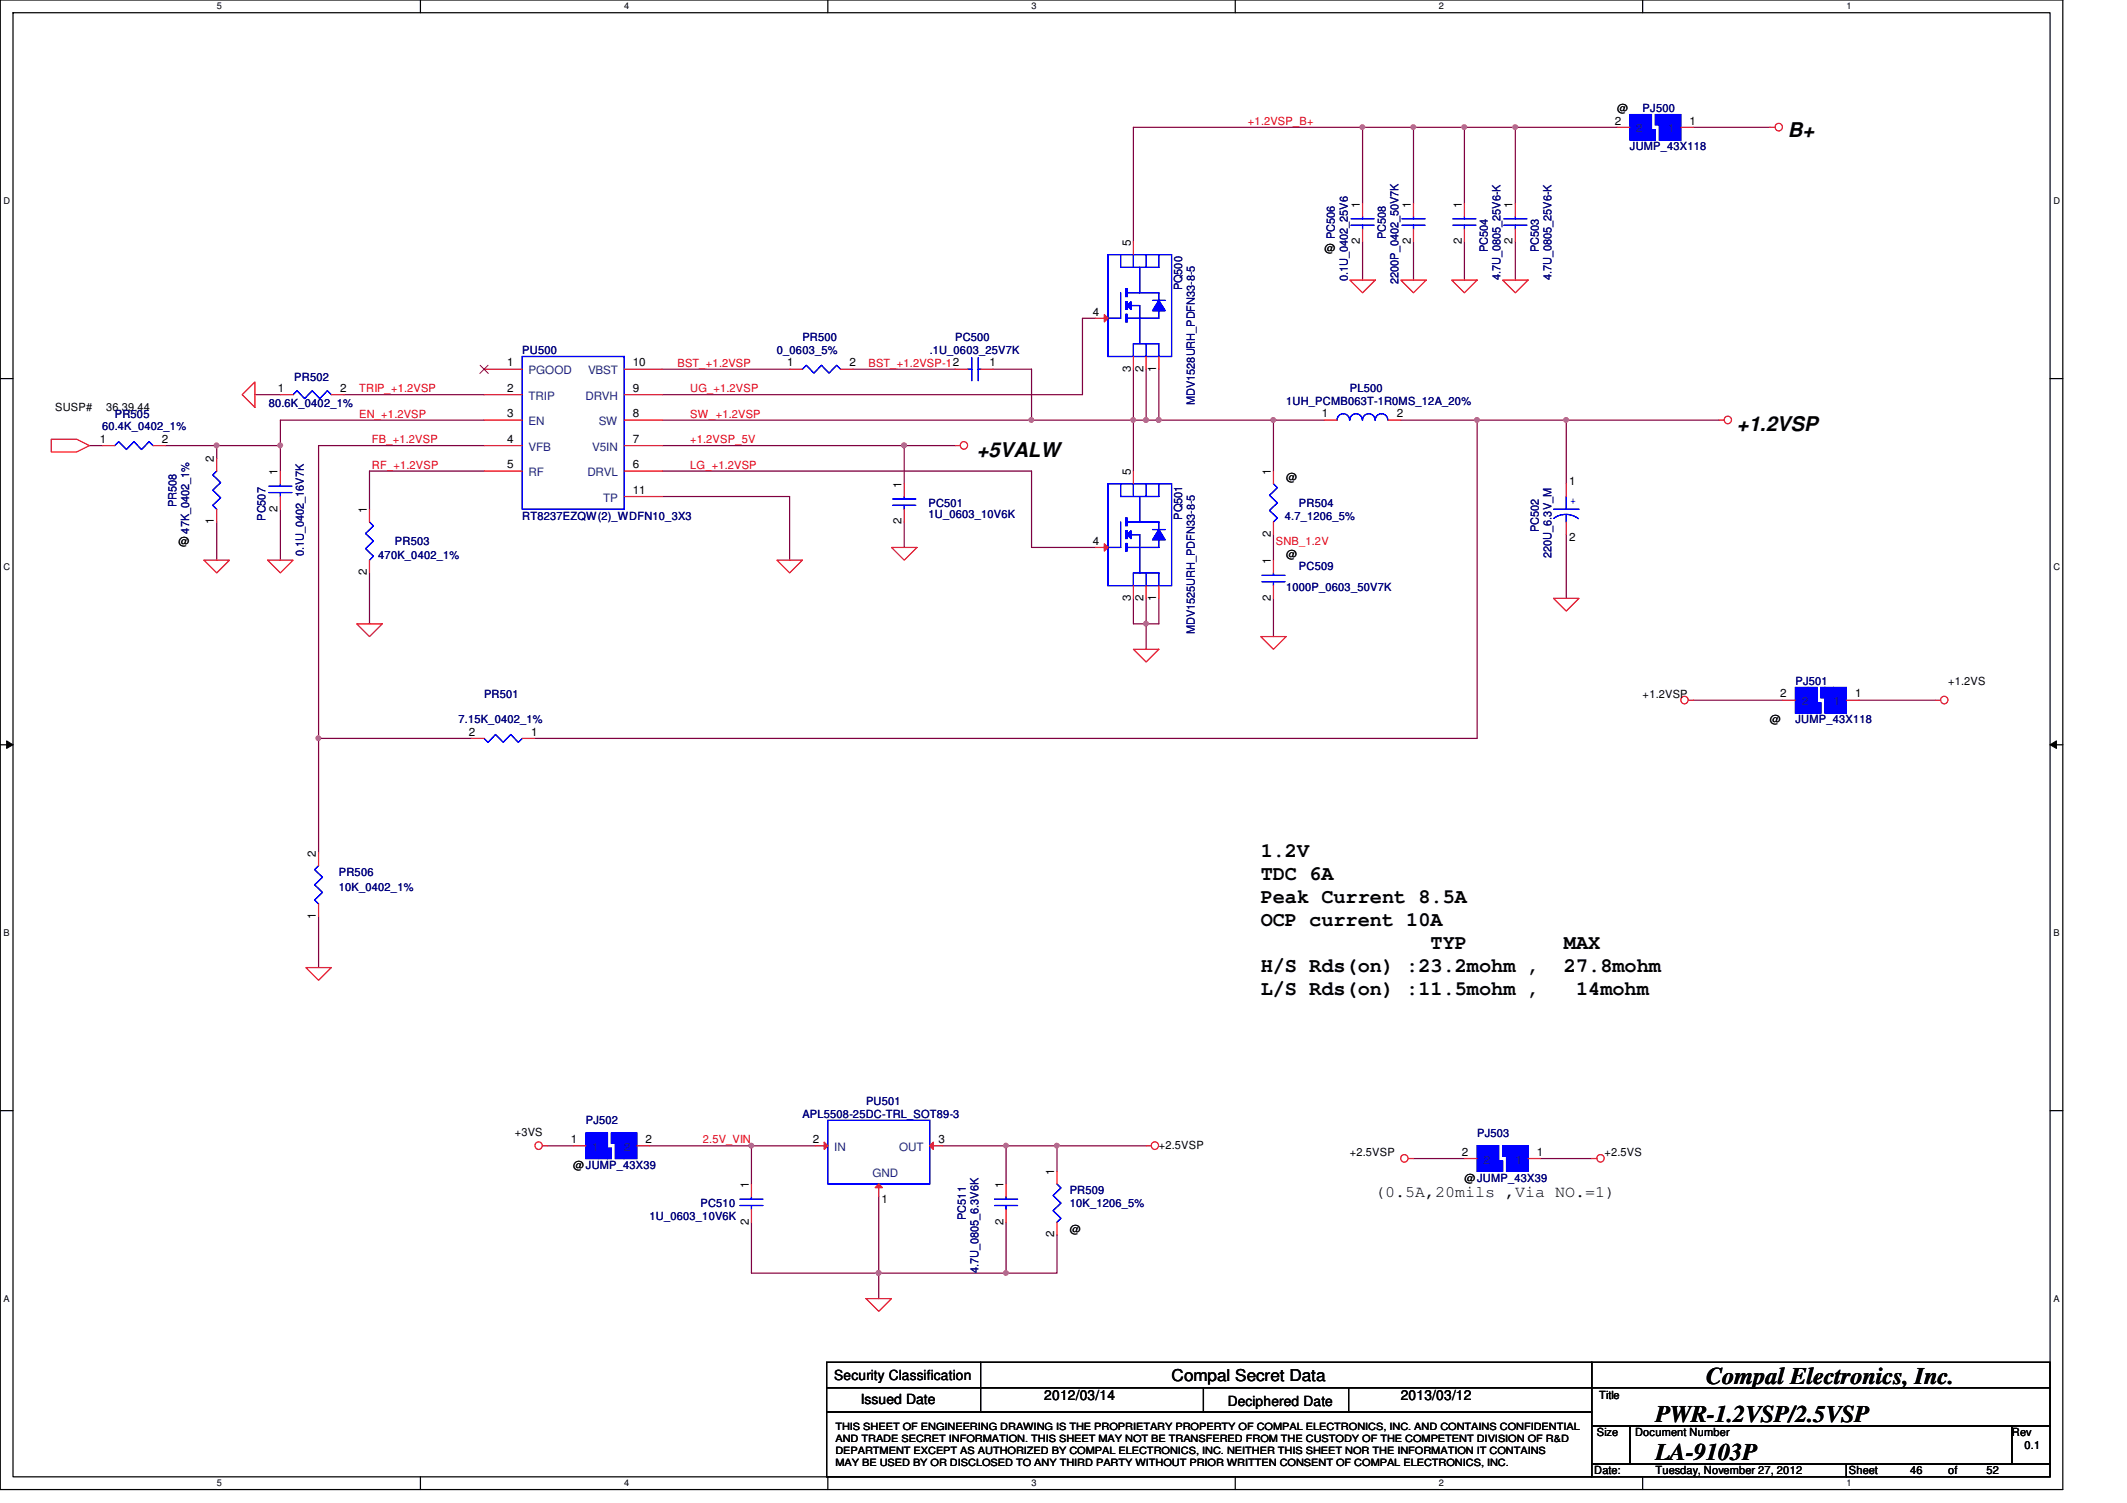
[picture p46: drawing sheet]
<svg xmlns="http://www.w3.org/2000/svg" width="297mm" height="210mm" viewBox="0 0 297 210" stroke-linecap="round" stroke-linejoin="round" font-family="sans-serif">
<defs><g id="words">
<g font-size="3.3">
<text x="238.3" y="193.3">Compal Electronics, Inc.</text>
<text x="231.2" y="198.6">PWR-1.2VSP/2.5VSP</text>
<text x="231.2" y="204">LA-9103P</text>
</g>
<g font-size="2.8">
<text x="249.7" y="19.1">B+</text>
<text x="136.4" y="63.8">+5VALW</text>
<text x="242.6" y="60.2">+1.2VSP</text>
<text x="176.1" y="119.7">1.2V</text>
<text x="176.1" y="122.9">TDC 6A</text>
<text x="176.1" y="126.2">Peak Current 8.5A</text>
<text x="176.1" y="129.4">OCP current 10A</text>
<text x="176.1" y="135.8">H/S Rds(on) :23.2mohm ,</text>
<text x="199.8" y="132.6">TYP</text>
<text x="218.4" y="132.6">MAX</text>
<text x="218.4" y="135.8">27.8mohm</text>
<text x="176.1" y="139">L/S Rds(on) :11.5mohm ,</text>
<text x="220.1" y="139">14mohm</text>
</g>
<g font-size="2.3">
<text x="192.1" y="167.2">(0.5A,20mils ,Via NO.=1)</text>
<text x="163.6" y="192.9">Compal Secret Data</text>
</g>
<g font-size="1.9">
<text x="116.5" y="192.7">Security Classification</text>
<text x="120.2" y="196.1">Issued Date</text>
<text x="145.8" y="195.6">2012/03/14</text>
<text x="171.4" y="196.3">Deciphered Date</text>
<text x="195.6" y="195.6">2013/03/12</text>
</g>
<g font-size="1.6" fill="#f00">
<text x="174.3" y="17.4">+1.2VSP_B+</text>
<text x="94.6" y="51.2">BST_+1.2VSP</text>
<text x="121.3" y="51.2">BST_+1.2VSP-12</text>
<text x="50.2" y="54.8">TRIP_+1.2VSP</text>
<text x="50.2" y="58.3">EN_+1.2VSP</text>
<text x="96.4" y="58.3">SW_+1.2VSP</text>
<text x="96.4" y="54.8">UG_+1.2VSP</text>
<text x="51.9" y="61.9">FB_+1.2VSP</text>
<text x="51.9" y="65.4">RF_+1.2VSP</text>
<text x="96.4" y="65.4">LG_+1.2VSP</text>
<text x="96.4" y="61.9">+1.2VSP_5V</text>
<text x="178.2" y="76.1">SNB_1.2V</text>
<text x="98.2" y="159.7">2.5V_VIN</text>
</g>
<g font-size="1.6">
<text x="225.5" y="17.4">2</text>
<text x="225.8" y="15.7">@</text>
<text x="236" y="17.4">1</text>
<text x="189.9" y="29" transform="rotate(-90 189.9 29)">1</text>
<text x="197" y="29" transform="rotate(-90 197 29)">1</text>
<text x="204.1" y="29" transform="rotate(-90 204.1 29)">1</text>
<text x="211.2" y="29" transform="rotate(-90 211.2 29)">1</text>
<text x="157.9" y="34.3" transform="rotate(-90 157.9 34.3)">5</text>
<text x="185" y="35.2">@</text>
<text x="189.9" y="34.1" transform="rotate(-90 189.9 34.1)">2</text>
<text x="197" y="34.1" transform="rotate(-90 197 34.1)">2</text>
<text x="204.1" y="34.1" transform="rotate(-90 204.1 34.1)">2</text>
<text x="211.2" y="34.1" transform="rotate(-90 211.2 34.1)">2</text>
<text x="152.6" y="44.1">4</text>
<text x="70.8" y="51.2">1</text>
<text x="88.4" y="51.2">10</text>
<text x="109.9" y="51.2">1</text>
<text x="118.6" y="51.2">2</text>
<text x="138.2" y="51.2">1</text>
<text x="157.9" y="51.9" transform="rotate(-90 157.9 51.9)">3</text>
<text x="159.7" y="51.9" transform="rotate(-90 159.7 51.9)">2</text>
<text x="161.5" y="51.9" transform="rotate(-90 161.5 51.9)">1</text>
<text x="7.7" y="57.4">SUSP#</text>
<text x="14.8" y="57.4">36,39,44</text>
<text x="38.8" y="54.7">1</text>
<text x="47.5" y="54.7">2</text>
<text x="70.8" y="58.3">3</text>
<text x="70.8" y="54.7">2</text>
<text x="88.4" y="54.7">9</text>
<text x="88.4" y="58.3">8</text>
<text x="184.6" y="58.3">1</text>
<text x="195.1" y="58.3">2</text>
<text x="13.9" y="61.8">1</text>
<text x="22.6" y="61.8">2</text>
<text x="29.9" y="64.6" transform="rotate(-90 29.9 64.6)">2</text>
<text x="70.8" y="65.4">5</text>
<text x="70.8" y="61.8">4</text>
<text x="88.4" y="61.8">7</text>
<text x="88.4" y="65.4">6</text>
<text x="38.8" y="71.5" transform="rotate(-90 38.8 71.5)">2</text>
<text x="38.8" y="66.3" transform="rotate(-90 38.8 66.3)">1</text>
<text x="51.2" y="71.7" transform="rotate(-90 51.2 71.7)">1</text>
<text x="88.4" y="69">11</text>
<text x="125.9" y="68.1" transform="rotate(-90 125.9 68.1)">1</text>
<text x="157.9" y="66.3" transform="rotate(-90 157.9 66.3)">5</text>
<text x="177.5" y="66.3" transform="rotate(-90 177.5 66.3)">1</text>
<text x="179.6" y="67.2">@</text>
<text x="219.1" y="67.7">1</text>
<text x="24.9" y="76.1">@</text>
<text x="29.9" y="73.2" transform="rotate(-90 29.9 73.2)">1</text>
<text x="125.9" y="73.2" transform="rotate(-90 125.9 73.2)">2</text>
<text x="152.6" y="76.1">4</text>
<text x="177.5" y="75" transform="rotate(-90 177.5 75)">2</text>
<text x="179.6" y="77.9">@</text>
<text x="219.1" y="75.6">2</text>
<text x="51.2" y="80.3" transform="rotate(-90 51.2 80.3)">2</text>
<text x="157.9" y="83.9" transform="rotate(-90 157.9 83.9)">3</text>
<text x="159.7" y="83.9" transform="rotate(-90 159.7 83.9)">2</text>
<text x="161.5" y="83.9" transform="rotate(-90 161.5 83.9)">1</text>
<text x="177.5" y="83.9" transform="rotate(-90 177.5 83.9)">2</text>
<text x="177.5" y="78.8" transform="rotate(-90 177.5 78.8)">1</text>
<text x="272.1" y="95.7">+1.2VS</text>
<text x="229.4" y="97.5">+1.2VSP</text>
<text x="247.2" y="101">@</text>
<text x="248.6" y="97.4">2</text>
<text x="259.1" y="97.4">1</text>
<text x="65.5" y="102.7">2</text>
<text x="74.2" y="102.7">1</text>
<text x="44.1" y="119.7" transform="rotate(-90 44.1 119.7)">2</text>
<text x="44.1" y="128.4" transform="rotate(-90 44.1 128.4)">1</text>
<text x="71.9" y="158.6">+3VS</text>
<text x="79.7" y="159.6">1</text>
<text x="90.2" y="159.6">2</text>
<text x="113.5" y="159.6">2</text>
<text x="131.1" y="159.6">3</text>
<text x="161.8" y="160.4">+2.5VSP</text>
<text x="188.5" y="161.5">+2.5VSP</text>
<text x="204.2" y="161.4">2</text>
<text x="214.6" y="161.4">1</text>
<text x="224.1" y="161.5">+2.5VS</text>
<text x="80" y="163.2">@JUMP_43X39</text>
<text x="104.6" y="165.9" transform="rotate(-90 104.6 165.9)">1</text>
<text x="140.1" y="165.9" transform="rotate(-90 140.1 165.9)">1</text>
<text x="147.2" y="164.1" transform="rotate(-90 147.2 164.1)">1</text>
<text x="204.5" y="165">@JUMP_43X39</text>
<text x="104.6" y="171" transform="rotate(-90 104.6 171)">2</text>
<text x="123.1" y="168">1</text>
<text x="140.1" y="171" transform="rotate(-90 140.1 171)">2</text>
<text x="147.2" y="172.8" transform="rotate(-90 147.2 172.8)">2</text>
<text x="149.4" y="172.1">@</text>
<text x="223.3" y="195.4">Title</text>
<text x="223" y="200.6">Size</text>
<text x="228.3" y="200.6">Document Number</text>
<text x="281" y="200.6">Rev</text>
<text x="282.7" y="202.4">0.1</text>
<text x="222.6" y="205.9">Date:</text>
<text x="231.2" y="205.9">Tuesday, November 27, 2012</text>
<text x="258.2" y="205.9">Sheet</text>
<text x="266.7" y="205.9">46</text>
<text x="272.1" y="205.9">of</text>
<text x="277.4" y="205.9">52</text>
</g>
<g font-size="1.6" fill="#000080">
<text x="229.4" y="15.7">PJ500</text>
<text x="227.6" y="21">JUMP_43X118</text>
<text x="186.4" y="33.4" transform="rotate(-90 186.4 33.4)">PC506</text>
<text x="193.5" y="33.4" transform="rotate(-90 193.5 33.4)">PC508</text>
<text x="207.8" y="35.2" transform="rotate(-90 207.8 35.2)">PC504</text>
<text x="214.9" y="35.2" transform="rotate(-90 214.9 35.2)">PC503</text>
<text x="165.1" y="40.6" transform="rotate(-90 165.1 40.6)">PQ500</text>
<text x="188.2" y="39.3" transform="rotate(-90 188.2 39.3)">0.1U_0402_25V6</text>
<text x="195.3" y="39.7" transform="rotate(-90 195.3 39.7)">2200P_0402_50V7K</text>
<text x="209.5" y="39.1" transform="rotate(-90 209.5 39.1)">4.7U_0805_25V6-K</text>
<text x="216.7" y="39.1" transform="rotate(-90 216.7 39.1)">4.7U_0805_25V6-K</text>
<text x="112.1" y="47.7">PR500</text>
<text x="133.4" y="47.7">PC500</text>
<text x="41.1" y="53.2">PR502</text>
<text x="72.9" y="49.4">PU500</text>
<text x="108.5" y="49.4">0_0603_5%</text>
<text x="129.8" y="49.4">.1U_0603_25V7K</text>
<text x="16" y="58.3">PR505</text>
<text x="37.5" y="56.9">80.6K_0402_1%</text>
<text x="166.9" y="56.6" transform="rotate(-90 166.9 56.6)">MDV1528URH_PDFN33-8-5</text>
<text x="179.6" y="56.6">1UH_PCMB063T-1R0MS_12A_20%</text>
<text x="188.5" y="54.8">PL500</text>
<text x="14.3" y="60.1">60.4K_0402_1%</text>
<text x="24.6" y="70.8" transform="rotate(-90 24.6 70.8)">PR508</text>
<text x="129.7" y="70.8">PC501</text>
<text x="181.4" y="70.8">PR504</text>
<text x="26.4" y="74.5" transform="rotate(-90 26.4 74.5)">47K_0402_1%</text>
<text x="37.1" y="72.7" transform="rotate(-90 37.1 72.7)">PC507</text>
<text x="42.4" y="77.7" transform="rotate(-90 42.4 77.7)">0.1U_0402_16V7K</text>
<text x="55.2" y="76.1">PR503</text>
<text x="72.9" y="72.6">RT8237EZQW(2)_WDFN10_3X3</text>
<text x="129.7" y="72.4">1U_0603_10V6K</text>
<text x="165.1" y="72.6" transform="rotate(-90 165.1 72.6)">PQ501</text>
<text x="179.4" y="72.6">4.7_1206_5%</text>
<text x="214.9" y="74.3" transform="rotate(-90 214.9 74.3)">PC502</text>
<text x="216.7" y="77.9" transform="rotate(-90 216.7 77.9)">220U_6.3V_M</text>
<text x="52.8" y="78.1">470K_0402_1%</text>
<text x="179.6" y="82.5">1000P_0603_50V7K</text>
<text x="181.4" y="79.7">PC509</text>
<text x="166.9" y="88.6" transform="rotate(-90 166.9 88.6)">MDV1525URH_PDFN33-8-5</text>
<text x="250.7" y="95.7">PJ501</text>
<text x="64" y="101">7.15K_0402_1%</text>
<text x="67.6" y="97.5">PR501</text>
<text x="250.7" y="101">JUMP_43X118</text>
<text x="47.3" y="122.3">PR506</text>
<text x="47.3" y="124.5">10K_0402_1%</text>
<text x="120.9" y="154.3">PU501</text>
<text x="81.8" y="157">PJ502</text>
<text x="112.1" y="156.1">APL5508-25DC-TRL_SOT89-3</text>
<text x="206.3" y="158.8">PJ503</text>
<text x="149.4" y="166.8">PR509</text>
<text x="90.7" y="170.3">1U_0603_10V6K</text>
<text x="97.8" y="168.6">PC510</text>
<text x="134.9" y="170.3" transform="rotate(-90 134.9 170.3)">PC511</text>
<text x="149.4" y="168.6">10K_1206_5%</text>
<text x="136.6" y="177.8" transform="rotate(-90 136.6 177.8)">4.7U_0805_6.3V6K</text>
</g>
<g font-size="1.6" fill="#004080">
<text x="228.5" y="18.5">2</text>
<text x="233" y="18.5">1</text>
<text x="73.8" y="52.3">PGOOD</text>
<text x="82.1" y="52.3">VBST</text>
<text x="73.8" y="59.4">EN</text>
<text x="73.8" y="55.8">TRIP</text>
<text x="81.8" y="55.8">DRVH</text>
<text x="83.6" y="59.4">SW</text>
<text x="73.8" y="62.9">VFB</text>
<text x="82.7" y="62.9">V5IN</text>
<text x="73.8" y="66.5">RF</text>
<text x="82" y="66.5">DRVL</text>
<text x="84.2" y="70.1">TP</text>
<text x="251.6" y="98.5">2</text>
<text x="256.1" y="98.5">1</text>
<text x="82.7" y="160.7">1</text>
<text x="87.2" y="160.7">2</text>
<text x="116.5" y="160.7">IN</text>
<text x="125.6" y="160.7">OUT</text>
<text x="121.8" y="164.4">GND</text>
<text x="207.2" y="162.5">2</text>
<text x="211.6" y="162.5">1</text>
</g>
<text font-size="1.6" fill="#00f" x="219.3" y="70.4">+</text>
<g font-size="1.4">
<text x="116.7" y="199.7">THIS SHEET OF ENGINEERING DRAWING IS THE PROPRIETARY PROPERTY OF COMPAL ELECTRONICS, INC. AND CONTAINS CONFIDENTIAL</text>
<text x="116.7" y="201.4">AND TRADE SECRET INFORMATION. THIS SHEET MAY NOT BE TRANSFERED FROM THE CUSTODY OF THE COMPETENT DIVISION OF R&amp;D</text>
<text x="116.7" y="203">DEPARTMENT EXCEPT AS AUTHORIZED BY COMPAL ELECTRONICS, INC. NEITHER THIS SHEET NOR THE INFORMATION IT CONTAINS</text>
<text x="116.7" y="204.7">MAY BE USED BY OR DISCLOSED TO ANY THIRD PARTY WITHOUT PRIOR WRITTEN CONSENT OF COMPAL ELECTRONICS, INC.</text>
</g>
<g font-size="1.3">
<text x="30.3" y="1.3">5</text>
<text x="87.2" y="1.3">4</text>
<text x="144.1" y="1.3">3</text>
<text x="201" y="1.3">2</text>
<text x="257.8" y="1.3">1</text>
<text x=".5" y="28.4">D</text>
<text x="286.8" y="28.4">D</text>
<text x=".5" y="79.5">C</text>
<text x="286.8" y="79.5">C</text>
<text x=".5" y="130.7">B</text>
<text x="286.8" y="130.7">B</text>
<text x=".5" y="181.8">A</text>
<text x="286.8" y="181.8">A</text>
<text x="30.3" y="207.6">5</text>
<text x="87.2" y="207.6">4</text>
<text x="144.1" y="207.6">3</text>
<text x="201" y="207.6">2</text>
<text x="257.8" y="207.6">1</text>
</g>
</g></defs>
<path d="M0 0h288.1v208h-288.1zM1.8 1.8h284.5v204.4h-284.5z" fill="none" stroke="#000" stroke-width=".17"/>
<g fill="#fff">
<path d="M30.3 .2h.6v1.4h-.6z"/>
<path d="M30.3 206.4h.6v1.4h-.6z"/>
</g>
<path d="M58.7 0v1.8M58.7 206.2v1.8" fill="none" stroke="#000" stroke-width=".17"/>
<g fill="#fff">
<path d="M87.2 .2h.6v1.4h-.6z"/>
<path d="M87.2 206.4h.6v1.4h-.6z"/>
</g>
<path d="M115.6 0v1.8M115.6 206.2v1.8" fill="none" stroke="#000" stroke-width=".17"/>
<g fill="#fff">
<path d="M144.1 .2h.6v1.4h-.6z"/>
<path d="M144.1 206.4h.6v1.4h-.6z"/>
</g>
<path d="M172.5 0v1.8M172.5 206.2v1.8" fill="none" stroke="#000" stroke-width=".17"/>
<g fill="#fff">
<path d="M201 .2h.6v1.4h-.6z"/>
<path d="M201 206.4h.6v1.4h-.6z"/>
</g>
<path d="M229.4 0v1.8M229.4 206.2v1.8" fill="none" stroke="#000" stroke-width=".17"/>
<g fill="#fff">
<path d="M257.8 .2h.7v1.4h-.7z"/>
<path d="M257.8 206.4h.7v1.4h-.7z"/>
<path d="M.5 27.3h.9v1.4h-.9z"/>
<path d="M286.8 27.3h.9v1.4h-.9z"/>
<path d="M.5 78.4h.9v1.4h-.9z"/>
<path d="M286.8 78.4h.9v1.4h-.9z"/>
</g>
<path d="M0 52.9h1.8M286.3 52.9h1.8" fill="none" stroke="#000" stroke-width=".17"/>
<g fill="#fff">
<path d="M.5 129.5h.8v1.4h-.8z"/>
<path d="M286.8 129.5h.8v1.4h-.8z"/>
</g>
<path d="M0 104h1.8M286.3 104h1.8" fill="none" stroke="#000" stroke-width=".17"/>
<path d="M.9 103.5l.9 .5-.9 .5zM286.3 104l.9-.5v1z" fill="#000"/>
<path d="M.9 103.5l.9 .5-.9 .5zM286.3 104l.9-.5v1z" fill="none" stroke="#000" stroke-width=".14"/>
<g fill="#fff">
<path d="M.5 180.6h.8v1.4h-.8z"/>
<path d="M286.8 180.6h.8v1.4h-.8z"/>
</g>
<path d="M0 155.1h1.8M286.3 155.1h1.8" fill="none" stroke="#000" stroke-width=".17"/>
<path d="M211.6 17.8h14.2M236.5 17.8h10.7M39.2 58.7v3.5h-8.9M144.1 58.7h14.2M44.5 62.2v56.9M218.7 74.7v8.9M236.5 97.8h12.5M259.6 97.8h10.7M74.7 103.1h131.6" fill="none" stroke="#800040" stroke-width=".17"/>
<circle cx="44.5" cy="103.1" r=".32" fill="#f0f"/>
<circle cx="44.5" cy="103.1" r=".32" fill="none" stroke="#f0f" stroke-width=".17"/>
<path d="M158.3 17.8v16M144.1 51.6v7.1M160.1 58.7h-1.8v7.1" fill="none" stroke="#800040" stroke-width=".17"/>
<circle cx="158.3" cy="58.6" r=".32" fill="#f0f"/>
<circle cx="158.3" cy="58.6" r=".32" fill="none" stroke="#f0f" stroke-width=".17"/>
<circle cx="160" cy="58.6" r=".32" fill="#f0f"/>
<circle cx="160" cy="58.6" r=".32" fill="none" stroke="#f0f" stroke-width=".17"/>
<path d="M92.5 51.6h17.8M177.8 58.7v7.1" fill="none" stroke="#800040" stroke-width=".17"/>
<circle cx="177.8" cy="58.6" r=".32" fill="#f0f"/>
<circle cx="177.8" cy="58.6" r=".32" fill="none" stroke="#f0f" stroke-width=".17"/>
<path d="M92.5 58.7h51.6" fill="none" stroke="#800040" stroke-width=".17"/>
<circle cx="144" cy="58.6" r=".32" fill="#f0f"/>
<circle cx="144" cy="58.6" r=".32" fill="none" stroke="#f0f" stroke-width=".17"/>
<path d="M119.2 51.6h14.2M152.9 44.4h-1.7v10.7h-58.7M92.5 65.8h51.6M110.3 69.3v8.9M126.3 62.2h7.1M44.5 103.1h21.3" fill="none" stroke="#800040" stroke-width=".17"/>
<circle cx="126.3" cy="62.2" r=".32" fill="#f0f"/>
<circle cx="126.3" cy="62.2" r=".32" fill="none" stroke="#f0f" stroke-width=".17"/>
<path d="M92.5 62.2h33.8v5.4" fill="none" stroke="#800040" stroke-width=".17"/>
<circle cx="126.3" cy="62.2" r=".32" fill="#f0f"/>
<circle cx="126.3" cy="62.2" r=".32" fill="none" stroke="#f0f" stroke-width=".17"/>
<path d="M35.6 55.1h3.6M39.2 58.7h28.4M48 55.1h19.6M138.7 51.6h5.4M177.8 58.7h7.2M12.5 62.2h1.8M39.2 62.2v3.6M44.5 62.2h23.1M51.6 65.8h16M126.3 72.9v3.6M144.1 76.5h8.8M51.6 80v7.1" fill="none" stroke="#800040" stroke-width=".17"/>
<circle cx="39.1" cy="62.2" r=".32" fill="#f0f"/>
<circle cx="39.1" cy="62.2" r=".32" fill="none" stroke="#f0f" stroke-width=".17"/>
<path d="M197.4 28.4v-10.6h7.1v10.6M158.3 51.6v7.1M160.1 51.6v7.1M39.2 71.1v7.1M51.6 65.8v5.3M92.5 69.3h17.8M177.8 74.7v3.5M177.8 83.6v5.3" fill="none" stroke="#800040" stroke-width=".17"/>
<circle cx="197.4" cy="17.8" r=".32" fill="#f0f"/>
<circle cx="197.4" cy="17.8" r=".32" fill="none" stroke="#f0f" stroke-width=".17"/>
<path d="M197.4 33.8v5.3M204.5 33.8v5.3M158.3 83.6v3.5M161.8 83.6v3.5h-1.7" fill="none" stroke="#800040" stroke-width=".17"/>
<circle cx="160" cy="87.1" r=".32" fill="#f0f"/>
<circle cx="160" cy="87.1" r=".32" fill="none" stroke="#f0f" stroke-width=".17"/>
<path d="M161.8 51.6v7.1h16M195.6 58.7h10.7v44.4M158.3 87.1h1.8M160.1 83.6v3.5M160.1 87.1v3.6" fill="none" stroke="#800040" stroke-width=".17"/>
<circle cx="161.8" cy="58.6" r=".32" fill="#f0f"/>
<circle cx="161.8" cy="58.6" r=".32" fill="none" stroke="#f0f" stroke-width=".17"/>
<path d="M160.1 58.7h1.7" fill="none" stroke="#800040" stroke-width=".17"/>
<circle cx="160" cy="58.6" r=".32" fill="#f0f"/>
<circle cx="160" cy="58.6" r=".32" fill="none" stroke="#f0f" stroke-width=".17"/>
<circle cx="161.8" cy="58.6" r=".32" fill="#f0f"/>
<circle cx="161.8" cy="58.6" r=".32" fill="none" stroke="#f0f" stroke-width=".17"/>
<path d="M204.5 17.8h7.1v10.6M211.6 33.8v5.3M144.1 65.8v10.7" fill="none" stroke="#800040" stroke-width=".17"/>
<circle cx="211.6" cy="17.8" r=".32" fill="#f0f"/>
<circle cx="211.6" cy="17.8" r=".32" fill="none" stroke="#f0f" stroke-width=".17"/>
<circle cx="204.5" cy="17.8" r=".32" fill="#f0f"/>
<circle cx="204.5" cy="17.8" r=".32" fill="none" stroke="#f0f" stroke-width=".17"/>
<path d="M218.7 58.7h21.4M30.3 72.9v5.3M30.3 62.2v1.8" fill="none" stroke="#800040" stroke-width=".17"/>
<circle cx="30.2" cy="62.2" r=".32" fill="#f0f"/>
<circle cx="30.2" cy="62.2" r=".32" fill="none" stroke="#f0f" stroke-width=".17"/>
<path d="M190.3 17.8h7.1M218.7 58.7v8.9M23.2 62.2h7.1" fill="none" stroke="#800040" stroke-width=".17"/>
<circle cx="218.7" cy="58.6" r=".32" fill="#f0f"/>
<circle cx="218.7" cy="58.6" r=".32" fill="none" stroke="#f0f" stroke-width=".17"/>
<path d="M206.3 58.7h12.4" fill="none" stroke="#800040" stroke-width=".17"/>
<circle cx="206.3" cy="58.6" r=".32" fill="#f0f"/>
<circle cx="206.3" cy="58.6" r=".32" fill="none" stroke="#f0f" stroke-width=".17"/>
<path d="M44.5 128v7.1M140.5 160h7.1v3.6" fill="none" stroke="#800040" stroke-width=".17"/>
<circle cx="140.5" cy="160" r=".32" fill="#f0f"/>
<circle cx="140.5" cy="160" r=".32" fill="none" stroke="#f0f" stroke-width=".17"/>
<path d="M147.6 160h12.5M147.6 172.5v5.3h-7.1M197.4 161.8h7.1M215.2 161.8h7.1" fill="none" stroke="#800040" stroke-width=".17"/>
<circle cx="147.6" cy="160" r=".32" fill="#f0f"/>
<circle cx="147.6" cy="160" r=".32" fill="none" stroke="#f0f" stroke-width=".17"/>
<path d="M76.5 160h3.5M140.5 170.7v7.1" fill="none" stroke="#800040" stroke-width=".17"/>
<circle cx="140.5" cy="177.8" r=".32" fill="#f0f"/>
<circle cx="140.5" cy="177.8" r=".32" fill="none" stroke="#f0f" stroke-width=".17"/>
<path d="M104.9 170.7v7.1M104.9 160h8.9M122.7 167.1v10.7" fill="none" stroke="#800040" stroke-width=".17"/>
<circle cx="104.9" cy="160" r=".32" fill="#f0f"/>
<circle cx="104.9" cy="160" r=".32" fill="none" stroke="#f0f" stroke-width=".17"/>
<path d="M104.9 177.8h17.8v3.6M140.5 160v5.4" fill="none" stroke="#800040" stroke-width=".17"/>
<circle cx="122.7" cy="177.8" r=".32" fill="#f0f"/>
<circle cx="122.7" cy="177.8" r=".32" fill="none" stroke="#f0f" stroke-width=".17"/>
<path d="M90.7 160h14.2v5.4M122.7 177.8h17.8M131.6 160h8.9" fill="none" stroke="#800040" stroke-width=".17"/>
<circle cx="122.7" cy="177.8" r=".32" fill="#f0f"/>
<circle cx="122.7" cy="177.8" r=".32" fill="none" stroke="#f0f" stroke-width=".17"/>
<path d="M190.3 17.8v10.6" fill="none" stroke="#800040" stroke-width=".17"/>
<circle cx="190.3" cy="17.8" r=".32" fill="#f0f"/>
<circle cx="190.3" cy="17.8" r=".32" fill="none" stroke="#f0f" stroke-width=".17"/>
<path d="M158.3 17.8h32M190.3 33.8v5.3" fill="none" stroke="#800040" stroke-width=".17"/>
<g fill="none" stroke="#f00" stroke-width=".17">
<path d="M247.2 17.8h.7M188.5 39.1h3.6l-1.8 1.8zM190.3 28.4v1.8M190.3 32v1.8M195.6 39.1h3.6l-1.8 1.8zM202.7 39.1h3.6l-1.8 1.8zM209.8 39.1h3.6l-1.8 1.8zM33.8 55.1l1.8-1.8v3.6zM240.1 58.7h.7M7.2 61.3h3.5l1.8 .9-1.8 .9h-3.5zM28.5 78.2h3.5l-1.7 1.8zM37.4 78.2h3.5l-1.7 1.8z"/>
<path d="M108.5 78.2h3.6l-1.8 1.8zM124.5 76.5h3.6l-1.8 1.7zM133.4 62.2h.7M177.8 78.2v1.8M49.8 87.1h3.6l-1.8 1.8zM158.3 90.7h3.5l-1.7 1.8zM176.1 88.9h3.5l-1.8 1.8zM177.8 81.8v1.8M217 83.6h3.5l-1.8 1.7zM235.8 97.8h.7M270.3 97.8h.7M42.7 135.1h3.6l-1.8 1.8z"/>
<path d="M75.8 160h.7M160.1 160h.7M196.7 161.8h.7M222.3 161.8h.7M120.9 181.4h3.6l-1.8 1.7z"/>
<circle cx="248.4" cy="17.8" r=".52"/>
<circle cx="241.3" cy="58.6" r=".52"/>
<circle cx="134.6" cy="62.2" r=".52"/>
<circle cx="235.2" cy="97.8" r=".52"/>
<circle cx="271.5" cy="97.8" r=".52"/>
<circle cx="75.2" cy="160" r=".52"/>
<circle cx="161.3" cy="160" r=".52"/>
<circle cx="196.1" cy="161.8" r=".52"/>
<circle cx="223.5" cy="161.8" r=".52"/>
</g>
<g fill="none" stroke="#000" stroke-width=".17">
<path d="M115.4 190.2h106.9v3.6h-106.9zM115.4 193.8h106.9v3.4h-106.9zM115.4 197.2h106.9v9h-106.9zM136.9 190.2v7M168.1 193.8v3.4M188.3 193.8v3.4M222.3 190.2h64v3.6h-64zM222.3 193.8h64v5.3h-64zM222.3 199.1h5.3v5.4h-5.3zM227.6 199.1h53.4v5.4h-53.4zM281 199.1h5.3v5.4h-5.3zM222.3 204.5h35.5v1.7h-35.5z"/>
<path d="M257.8 204.5h28.5v1.7h-28.5z"/>
</g>
<path d="M188.7 31.5h3.2M188.7 30.6h3.2M190.3 30.2v.4M190.3 31.5v.5M176.2 81.2h3.2M176.2 80.3h3.2M177.8 80v.3M177.8 81.2v.6M115.6 156.5h14.2v8.9h-14.2z" fill="none" stroke="#00f" stroke-width=".17"/>
<path d="M115.1 159.5l.5 .5-.5 .5z" fill="#f00"/>
<path d="M115.1 159.5l.5 .5-.5 .5zM113.8 160h1.8" fill="none" stroke="#f00" stroke-width=".17"/>
<path d="M122.2 165.9l.5-.5 .5 .5z" fill="#f00"/>
<path d="M122.2 165.9l.5-.5 .5 .5zM122.7 165.4v1.7" fill="none" stroke="#f00" stroke-width=".17"/>
<path d="M129.8 160l.5-.5v1z" fill="#f00"/>
<path d="M129.8 160l.5-.5v1zM129.8 160h1.8" fill="none" stroke="#f00" stroke-width=".17"/>
<path d="M256.1 96h1.7v3.6h-1.7z" fill-rule="evenodd" fill="#00f"/>
<path d="M256.1 96h1.7v3.6h-1.7z" fill="none" stroke="#00f" stroke-width=".17"/>
<path d="M254.8 96h1.3v3.6h-1.3z" fill-rule="evenodd" fill="#00f"/>
<path d="M254.8 96h1.3v3.6h-1.3z" fill="none" stroke="#00f" stroke-width=".17"/>
<path d="M254.3 96h.5v1.5h-.5z" fill-rule="evenodd" fill="#00f"/>
<path d="M254.3 96h.5v1.5h-.5z" fill="none" stroke="#00f" stroke-width=".17"/>
<path d="M253.7 98.1h.6v1.5h-.6z" fill-rule="evenodd" fill="#00f"/>
<path d="M253.7 98.1h.6v1.5h-.6z" fill="none" stroke="#00f" stroke-width=".17"/>
<path d="M252.5 96h1.2v3.6h-1.2z" fill-rule="evenodd" fill="#00f"/>
<path d="M252.5 96h1.2v3.6h-1.2z" fill="none" stroke="#00f" stroke-width=".17"/>
<path d="M250.7 96h1.8v3.6h-1.8z" fill-rule="evenodd" fill="#00f"/>
<path d="M250.7 96h1.8v3.6h-1.8z" fill="none" stroke="#00f" stroke-width=".17"/>
<path d="M256.1 96h1.7v3.6h-1.7z" fill-rule="evenodd" fill="#00f"/>
<path d="M256.1 96h1.7v3.6h-1.7z" fill="none" stroke="#00f" stroke-width=".17"/>
<path d="M254.8 96h1.3v3.6h-1.3z" fill-rule="evenodd" fill="#00f"/>
<path d="M254.8 96h1.3v3.6h-1.3z" fill="none" stroke="#00f" stroke-width=".17"/>
<path d="M254.3 96h.5v1.5h-.5z" fill-rule="evenodd" fill="#00f"/>
<path d="M254.3 96h.5v1.5h-.5z" fill="none" stroke="#00f" stroke-width=".17"/>
<path d="M253.7 98.1h.6v1.5h-.6z" fill-rule="evenodd" fill="#00f"/>
<path d="M253.7 98.1h.6v1.5h-.6z" fill="none" stroke="#00f" stroke-width=".17"/>
<path d="M252.5 96h1.2v3.6h-1.2z" fill-rule="evenodd" fill="#00f"/>
<path d="M252.5 96h1.2v3.6h-1.2z" fill="none" stroke="#00f" stroke-width=".17"/>
<path d="M250.7 96h1.8v3.6h-1.8z" fill-rule="evenodd" fill="#00f"/>
<path d="M124.7 70.6h3.2M124.7 69.7h3.2M126.3 69.3v.4M126.3 70.6v.5M250.7 96h1.8v3.6h-1.8z" fill="none" stroke="#00f" stroke-width=".17"/>
<path d="M126.3 67.6v1.7M126.3 71.1v1.8M249 97.8h1.7M257.8 97.8h1.8" fill="none" stroke="#f00" stroke-width=".17"/>
<path d="M233 16h1.7v3.6h-1.7z" fill-rule="evenodd" fill="#00f"/>
<path d="M233 16h1.7v3.6h-1.7z" fill="none" stroke="#00f" stroke-width=".17"/>
<path d="M231.7 16h1.3v3.6h-1.3z" fill-rule="evenodd" fill="#00f"/>
<path d="M231.7 16h1.3v3.6h-1.3z" fill="none" stroke="#00f" stroke-width=".17"/>
<path d="M231.2 16h.5v1.4h-.5z" fill-rule="evenodd" fill="#00f"/>
<path d="M231.2 16h.5v1.4h-.5z" fill="none" stroke="#00f" stroke-width=".17"/>
<path d="M230.6 18.1h.6v1.5h-.6z" fill-rule="evenodd" fill="#00f"/>
<path d="M230.6 18.1h.6v1.5h-.6z" fill="none" stroke="#00f" stroke-width=".17"/>
<path d="M229.4 16h1.2v3.6h-1.2z" fill-rule="evenodd" fill="#00f"/>
<path d="M229.4 16h1.2v3.6h-1.2z" fill="none" stroke="#00f" stroke-width=".17"/>
<path d="M227.6 16h1.8v3.6h-1.8z" fill-rule="evenodd" fill="#00f"/>
<path d="M227.6 16h1.8v3.6h-1.8z" fill="none" stroke="#00f" stroke-width=".17"/>
<path d="M233 16h1.7v3.6h-1.7z" fill-rule="evenodd" fill="#00f"/>
<path d="M233 16h1.7v3.6h-1.7z" fill="none" stroke="#00f" stroke-width=".17"/>
<path d="M231.7 16h1.3v3.6h-1.3z" fill-rule="evenodd" fill="#00f"/>
<path d="M231.7 16h1.3v3.6h-1.3z" fill="none" stroke="#00f" stroke-width=".17"/>
<path d="M231.2 16h.5v1.4h-.5z" fill-rule="evenodd" fill="#00f"/>
<path d="M231.2 16h.5v1.4h-.5z" fill="none" stroke="#00f" stroke-width=".17"/>
<path d="M230.6 18.1h.6v1.5h-.6z" fill-rule="evenodd" fill="#00f"/>
<path d="M230.6 18.1h.6v1.5h-.6z" fill="none" stroke="#00f" stroke-width=".17"/>
<path d="M229.4 16h1.2v3.6h-1.2z" fill-rule="evenodd" fill="#00f"/>
<path d="M229.4 16h1.2v3.6h-1.2z" fill="none" stroke="#00f" stroke-width=".17"/>
<path d="M227.6 16h1.8v3.6h-1.8z" fill-rule="evenodd" fill="#00f"/>
<g fill="none" stroke="#00f" stroke-width=".17">
<path d="M227.6 16h1.8v3.6h-1.8zM188.5 58.7a.87 .87 0 0 0-.9-.9 .87 .87 0 0 0-.9 .9M190.2 58.7a.87 .87 0 0 0-.8-.9 .87 .87 0 0 0-.9 .9M190.3 58.7a.87 .87 0 0 1 .9-.9 .87 .87 0 0 1 .8 .9M193.8 58.7a.87 .87 0 0 0-.9-.9 .87 .87 0 0 0-.8 .9M37.5 68.8h3.3M37.5 67.9h3.3M39.2 67.6v.3M39.2 68.8v.5M156.5 72.9v3.6h-1.8M156.5 67.6v1.7h5.3v-1.7M157.2 73.4v-1.1h.2v1.1"/>
<path d="M157.2 77v-1.1h.2v1.1M157.2 75.2v-1.1h.2v1.1M157.4 72.9h4.4v1.1M157.9 74.7h1.3M158.3 67.6v1.7M159.2 69.3v3.6M159.2 76.5v3.5M160.1 67.6v1.7M161.8 75.4v1.1M158.3 80v1.8M160.1 80v1.8M161.8 80v1.8"/>
<path d="M147.6 165.4l.6 .5-1.1 1.1 1.1 1-1.1 1.1 1.1 1-.6 .6"/>
</g>
<path d="M225.8 17.8h1.8M234.7 17.8h1.8M185 58.7h1.7M193.8 58.7h1.8M39.2 65.8v1.8M39.2 69.3v1.8M147.6 163.6v1.8M147.6 170.7v1.8" fill="none" stroke="#f00" stroke-width=".17"/>
<path d="M161.8 74l.9 1.4h-1.8z" fill="#00f"/>
<path d="M157.4 76.5h4.4M161.8 74l.9 1.4h-1.8z" fill="none" stroke="#00f" stroke-width=".17"/>
<path d="M157.4 74.7l.5-.6v1.1z" fill="#00f"/>
<g fill="none" stroke="#00f" stroke-width=".17">
<path d="M154.7 67.6h8.9v14.2h-8.9zM156.5 72.9v3.6h-1.8M156.5 67.6v1.7h5.3v-1.7M157.2 73.4v-1.1h.2v1.1M157.2 77v-1.1h.2v1.1M157.2 75.2v-1.1h.2v1.1M157.4 74.7l.5-.6v1.1zM157.4 72.9h4.4v1.1M157.9 74.7h1.3v5.3M158.3 67.6v1.7M159.2 69.3v3.6M160.1 67.6v1.7"/>
<path d="M160.9 74h1.8M161.8 75.4v1.1M158.3 81.8v-1.8h3.5v1.8M160.1 80v1.8"/>
</g>
<path d="M161.8 74l.9 1.4h-1.8z" fill="#00f"/>
<path d="M157.4 76.5h4.4M161.8 74l.9 1.4h-1.8z" fill="none" stroke="#00f" stroke-width=".17"/>
<path d="M157.4 74.7l.5-.6v1.1z" fill="#00f"/>
<path d="M154.7 67.6h8.9v14.2h-8.9zM157.4 74.7l.5-.6v1.1zM159.2 74.7v1.8M160.9 74h1.8M158.3 80h3.5" fill="none" stroke="#00f" stroke-width=".17"/>
<path d="M154.2 75.9l.5 .6-.5 .5z" fill="#f00"/>
<g fill="none" stroke="#f00" stroke-width=".17">
<path d="M204.5 28.4v1.8M204.5 32v1.8M211.6 28.4v1.8M211.6 32v1.8M133.4 51.6h1.8M136.9 51.6h1.8M51.6 71.1v1.8M51.6 78.2v1.8M152.9 76.5h1.8M154.2 75.9l.5 .6-.5 .5zM158.3 65.8v1.8M177.8 65.8v1.8"/>
<path d="M177.8 72.9v1.8M158.3 81.8v1.8M160.1 81.8v1.8M161.8 81.8v1.8"/>
</g>
<g fill="none" stroke="#00f" stroke-width=".17">
<path d="M202.9 31.5h3.2M202.9 30.6h3.2M204.5 30.2v.4M204.5 31.5v.5M210 31.5h3.2M210 30.6h3.2M211.6 30.2v.4M211.6 31.5v.5M135.2 51.6h.5M135.7 50v3.2M136.6 51.6h.3M136.6 50v3.2"/>
<path d="M51.6 72.9l.6 .5-1.1 1.1 1.1 1.1-1.1 1 1.1 1.1-.6 .5M177.8 67.6l.6 .5-1.1 1.1 1.1 1-1.1 1.1 1.1 1-.6 .6"/>
</g>
<path d="M81.8 158.2h1.8v3.6h-1.8z" fill-rule="evenodd" fill="#00f"/>
<path d="M81.8 158.2h1.8v3.6h-1.8z" fill="none" stroke="#00f" stroke-width=".17"/>
<path d="M83.6 158.2h1.2v3.6h-1.2z" fill-rule="evenodd" fill="#00f"/>
<path d="M83.6 158.2h1.2v3.6h-1.2z" fill="none" stroke="#00f" stroke-width=".17"/>
<path d="M84.8 160.4h.6v1.4h-.6z" fill-rule="evenodd" fill="#00f"/>
<path d="M84.8 160.4h.6v1.4h-.6z" fill="none" stroke="#00f" stroke-width=".17"/>
<path d="M85.4 158.2h.5v1.5h-.5z" fill-rule="evenodd" fill="#00f"/>
<path d="M85.4 158.2h.5v1.5h-.5z" fill="none" stroke="#00f" stroke-width=".17"/>
<path d="M85.9 158.2h1.3v3.6h-1.3z" fill-rule="evenodd" fill="#00f"/>
<path d="M85.9 158.2h1.3v3.6h-1.3z" fill="none" stroke="#00f" stroke-width=".17"/>
<path d="M87.2 158.2h1.7v3.6h-1.7z" fill-rule="evenodd" fill="#00f"/>
<path d="M87.2 158.2h1.7v3.6h-1.7z" fill="none" stroke="#00f" stroke-width=".17"/>
<path d="M81.8 158.2h1.8v3.6h-1.8z" fill-rule="evenodd" fill="#00f"/>
<path d="M81.8 158.2h1.8v3.6h-1.8z" fill="none" stroke="#00f" stroke-width=".17"/>
<path d="M83.6 158.2h1.2v3.6h-1.2z" fill-rule="evenodd" fill="#00f"/>
<path d="M83.6 158.2h1.2v3.6h-1.2z" fill="none" stroke="#00f" stroke-width=".17"/>
<path d="M84.8 160.4h.6v1.4h-.6z" fill-rule="evenodd" fill="#00f"/>
<path d="M84.8 160.4h.6v1.4h-.6z" fill="none" stroke="#00f" stroke-width=".17"/>
<path d="M85.4 158.2h.5v1.5h-.5z" fill-rule="evenodd" fill="#00f"/>
<path d="M85.4 158.2h.5v1.5h-.5z" fill="none" stroke="#00f" stroke-width=".17"/>
<path d="M85.9 158.2h1.3v3.6h-1.3z" fill-rule="evenodd" fill="#00f"/>
<path d="M85.9 158.2h1.3v3.6h-1.3z" fill="none" stroke="#00f" stroke-width=".17"/>
<path d="M87.2 158.2h1.7v3.6h-1.7z" fill-rule="evenodd" fill="#00f"/>
<g fill="none" stroke="#00f" stroke-width=".17">
<path d="M156.5 35.6v1.7h5.3v-1.7M158.3 35.6v1.7M159.2 37.3v3.6M160.1 35.6v1.7M156.5 40.9v3.5h-1.8M157.2 41.4v-1.1h.2v1.1M157.2 45v-1.1h.2v1.1M157.2 43.2v-1.1h.2v1.1M157.4 40.9h4.4v1.1M157.9 42.7h1.3M158.3 48v1.8M159.2 44.5v3.5"/>
<path d="M160.1 48v1.8M161.8 43.4v1M161.8 48v1.8M87.2 158.2h1.7v3.6h-1.7z"/>
</g>
<path d="M80 160h1.8M88.9 160h1.8" fill="none" stroke="#f00" stroke-width=".17"/>
<path d="M161.8 42l.9 1.4h-1.8z" fill="#00f"/>
<path d="M157.4 44.4h4.4M161.8 42l.9 1.4h-1.8z" fill="none" stroke="#00f" stroke-width=".17"/>
<path d="M157.9 42.1v1.1l-.5-.5z" fill="#00f"/>
<g fill="none" stroke="#00f" stroke-width=".17">
<path d="M154.7 35.6h8.9v14.2h-8.9zM156.5 35.6v1.7h5.3v-1.7M158.3 35.6v1.7M159.2 37.3v3.6M160.1 35.6v1.7M156.5 40.9v3.5h-1.8M157.2 41.4v-1.1h.2v1.1M157.2 45v-1.1h.2v1.1M157.2 43.2v-1.1h.2v1.1M157.4 40.9h4.4v1.1M157.9 42.1v1.1l-.5-.5zM157.9 42.7h1.3v5.3"/>
<path d="M158.3 49.8v-1.8h3.5v1.8M160.1 48v1.8M160.9 42h1.8M161.8 43.4v1"/>
</g>
<path d="M161.8 42l.9 1.4h-1.8z" fill="#00f"/>
<path d="M157.4 44.4h4.4M161.8 42l.9 1.4h-1.8z" fill="none" stroke="#00f" stroke-width=".17"/>
<path d="M157.9 42.1v1.1l-.5-.5z" fill="#00f"/>
<path d="M154.7 35.6h8.9v14.2h-8.9zM157.9 42.1v1.1l-.5-.5zM158.3 48h3.5M159.2 42.7v1.7M160.9 42h1.8" fill="none" stroke="#00f" stroke-width=".17"/>
<path d="M154.2 43.9l.5 .5-.5 .6z" fill="#f00"/>
<g fill="none" stroke="#f00" stroke-width=".17">
<path d="M158.3 33.8v1.8M197.4 28.4v1.8M197.4 32v1.8M67.6 58.7h5.3M67.6 55.1h5.3M67.6 51.6h5.3M87.2 55.1h5.3M87.2 58.7h5.3M87.2 51.6h5.3M110.3 51.6h1.8M117.4 51.6h1.8M152.9 44.4h1.8"/>
<path d="M154.2 43.9l.5 .5-.5 .6zM158.3 49.8v1.8M160.1 49.8v1.8M161.8 49.8v1.8M14.3 62.2h1.7M21.4 62.2h1.8M30.3 71.1v1.8M30.3 64v1.8M67.6 65.8h5.3M67.6 62.2h5.3M87.2 62.2h5.3M87.2 65.8h5.3"/>
<path d="M87.2 69.3h5.3M44.5 119.1v1.8M65.8 103.1h1.8M72.9 103.1h1.8M44.5 126.2v1.8M140.5 165.4v1.7M140.5 168.9v1.8"/>
</g>
<g fill="none" stroke="#00f" stroke-width=".17">
<path d="M195.8 31.5h3.2M195.8 30.6h3.2M197.4 30.2v.4M197.4 31.5v.5M72.9 49.8h14.3v21.3h-14.3zM112.1 51.6l.5-.6 1.1 1.1 1-1.1 1.1 1.1 1-1.1 .6 .6M16 62.2l.6-.5 1 1.1 1.1-1.1 1.1 1.1 1-1.1 .6 .5M30.3 65.8l-.6 .5 1.1 1.1-1.1 1.1 1.1 1-1.1 1.1 .6 .5M67.6 103.1l.6 .6 1-1.1 1.1 1.1 1-1.1 1.1 1.1 .5-.6M44.5 120.9l-.6 .6 1.1 1-1.1 1.1 1.1 1-1.1 1.1 .6 .5M138.9 168.4h3.2M138.9 167.5h3.2"/>
<path d="M140.5 167.1v.4M140.5 168.4v.5"/>
</g>
<path d="M67.1 51l1.1 1.2M68.2 51l-1.2 1.2" fill="none" stroke="#804000" stroke-width=".14"/>
<path d="M211.6 160h1.8v3.6h-1.8z" fill-rule="evenodd" fill="#00f"/>
<path d="M211.6 160h1.8v3.6h-1.8z" fill="none" stroke="#00f" stroke-width=".17"/>
<path d="M210.4 160h1.2v3.6h-1.2z" fill-rule="evenodd" fill="#00f"/>
<path d="M210.4 160h1.2v3.6h-1.2z" fill="none" stroke="#00f" stroke-width=".17"/>
<path d="M209.8 160h.6v1.5h-.6z" fill-rule="evenodd" fill="#00f"/>
<path d="M209.8 160h.6v1.5h-.6z" fill="none" stroke="#00f" stroke-width=".17"/>
<path d="M209.3 162.1h.5v1.5h-.5z" fill-rule="evenodd" fill="#00f"/>
<path d="M209.3 162.1h.5v1.5h-.5z" fill="none" stroke="#00f" stroke-width=".17"/>
<path d="M208.1 160h1.2v3.6h-1.2z" fill-rule="evenodd" fill="#00f"/>
<path d="M208.1 160h1.2v3.6h-1.2z" fill="none" stroke="#00f" stroke-width=".17"/>
<path d="M206.3 160h1.8v3.6h-1.8z" fill-rule="evenodd" fill="#00f"/>
<path d="M206.3 160h1.8v3.6h-1.8z" fill="none" stroke="#00f" stroke-width=".17"/>
<path d="M211.6 160h1.8v3.6h-1.8z" fill-rule="evenodd" fill="#00f"/>
<path d="M211.6 160h1.8v3.6h-1.8z" fill="none" stroke="#00f" stroke-width=".17"/>
<path d="M210.4 160h1.2v3.6h-1.2z" fill-rule="evenodd" fill="#00f"/>
<path d="M210.4 160h1.2v3.6h-1.2z" fill="none" stroke="#00f" stroke-width=".17"/>
<path d="M209.8 160h.6v1.5h-.6z" fill-rule="evenodd" fill="#00f"/>
<path d="M209.8 160h.6v1.5h-.6z" fill="none" stroke="#00f" stroke-width=".17"/>
<path d="M209.3 162.1h.5v1.5h-.5z" fill-rule="evenodd" fill="#00f"/>
<path d="M209.3 162.1h.5v1.5h-.5z" fill="none" stroke="#00f" stroke-width=".17"/>
<path d="M208.1 160h1.2v3.6h-1.2z" fill-rule="evenodd" fill="#00f"/>
<path d="M208.1 160h1.2v3.6h-1.2z" fill="none" stroke="#00f" stroke-width=".17"/>
<path d="M206.3 160h1.8v3.6h-1.8z" fill-rule="evenodd" fill="#00f"/>
<path d="M40.9 55.1l.6-.5 1 1.1 1.1-1.1 1.1 1.1 1-1.1 .6 .5M217 71.1h3.5M217 72.4a2.86 2.86 0 0 1 3.4 0M218.7 69.3v1.8M218.7 71.8v1.1M103.3 168.4h3.2M103.3 167.5h3.2M104.9 167.1v.4M104.9 168.4v.5M206.3 160h1.8v3.6h-1.8z" fill="none" stroke="#00f" stroke-width=".17"/>
<path d="M39.2 55.1h1.7M46.3 55.1h1.7M218.7 67.6v1.7M218.7 72.9v1.8M104.9 165.4v1.7M104.9 168.9v1.8M204.5 161.8h1.8M213.4 161.8h1.8" fill="none" stroke="#f00" stroke-width=".17"/>
<circle cx="44.5" cy="103.1" r=".32" fill="#f0f"/>
<circle cx="44.5" cy="103.1" r=".32" fill="none" stroke="#f0f" stroke-width=".17"/>
<circle cx="158.3" cy="58.6" r=".32" fill="#f0f"/>
<circle cx="158.3" cy="58.6" r=".32" fill="none" stroke="#f0f" stroke-width=".17"/>
<circle cx="160" cy="58.6" r=".32" fill="#f0f"/>
<circle cx="160" cy="58.6" r=".32" fill="none" stroke="#f0f" stroke-width=".17"/>
<circle cx="177.8" cy="58.6" r=".32" fill="#f0f"/>
<circle cx="177.8" cy="58.6" r=".32" fill="none" stroke="#f0f" stroke-width=".17"/>
<circle cx="144" cy="58.6" r=".32" fill="#f0f"/>
<circle cx="144" cy="58.6" r=".32" fill="none" stroke="#f0f" stroke-width=".17"/>
<circle cx="126.3" cy="62.2" r=".32" fill="#f0f"/>
<circle cx="126.3" cy="62.2" r=".32" fill="none" stroke="#f0f" stroke-width=".17"/>
<circle cx="126.3" cy="62.2" r=".32" fill="#f0f"/>
<circle cx="126.3" cy="62.2" r=".32" fill="none" stroke="#f0f" stroke-width=".17"/>
<circle cx="39.1" cy="62.2" r=".32" fill="#f0f"/>
<circle cx="39.1" cy="62.2" r=".32" fill="none" stroke="#f0f" stroke-width=".17"/>
<circle cx="197.4" cy="17.8" r=".32" fill="#f0f"/>
<circle cx="197.4" cy="17.8" r=".32" fill="none" stroke="#f0f" stroke-width=".17"/>
<circle cx="160" cy="87.1" r=".32" fill="#f0f"/>
<circle cx="160" cy="87.1" r=".32" fill="none" stroke="#f0f" stroke-width=".17"/>
<circle cx="161.8" cy="58.6" r=".32" fill="#f0f"/>
<circle cx="161.8" cy="58.6" r=".32" fill="none" stroke="#f0f" stroke-width=".17"/>
<circle cx="160" cy="58.6" r=".32" fill="#f0f"/>
<circle cx="160" cy="58.6" r=".32" fill="none" stroke="#f0f" stroke-width=".17"/>
<circle cx="161.8" cy="58.6" r=".32" fill="#f0f"/>
<circle cx="161.8" cy="58.6" r=".32" fill="none" stroke="#f0f" stroke-width=".17"/>
<circle cx="211.6" cy="17.8" r=".32" fill="#f0f"/>
<circle cx="211.6" cy="17.8" r=".32" fill="none" stroke="#f0f" stroke-width=".17"/>
<circle cx="204.5" cy="17.8" r=".32" fill="#f0f"/>
<circle cx="204.5" cy="17.8" r=".32" fill="none" stroke="#f0f" stroke-width=".17"/>
<circle cx="30.2" cy="62.2" r=".32" fill="#f0f"/>
<circle cx="30.2" cy="62.2" r=".32" fill="none" stroke="#f0f" stroke-width=".17"/>
<circle cx="218.7" cy="58.6" r=".32" fill="#f0f"/>
<circle cx="218.7" cy="58.6" r=".32" fill="none" stroke="#f0f" stroke-width=".17"/>
<circle cx="206.3" cy="58.6" r=".32" fill="#f0f"/>
<circle cx="206.3" cy="58.6" r=".32" fill="none" stroke="#f0f" stroke-width=".17"/>
<circle cx="140.5" cy="160" r=".32" fill="#f0f"/>
<circle cx="140.5" cy="160" r=".32" fill="none" stroke="#f0f" stroke-width=".17"/>
<circle cx="147.6" cy="160" r=".32" fill="#f0f"/>
<circle cx="147.6" cy="160" r=".32" fill="none" stroke="#f0f" stroke-width=".17"/>
<circle cx="140.5" cy="177.8" r=".32" fill="#f0f"/>
<circle cx="140.5" cy="177.8" r=".32" fill="none" stroke="#f0f" stroke-width=".17"/>
<circle cx="104.9" cy="160" r=".32" fill="#f0f"/>
<circle cx="104.9" cy="160" r=".32" fill="none" stroke="#f0f" stroke-width=".17"/>
<circle cx="122.7" cy="177.8" r=".32" fill="#f0f"/>
<circle cx="122.7" cy="177.8" r=".32" fill="none" stroke="#f0f" stroke-width=".17"/>
<circle cx="122.7" cy="177.8" r=".32" fill="#f0f"/>
<circle cx="122.7" cy="177.8" r=".32" fill="none" stroke="#f0f" stroke-width=".17"/>
<circle cx="190.3" cy="17.8" r=".32" fill="#f0f"/>
<circle cx="190.3" cy="17.8" r=".32" fill="none" stroke="#f0f" stroke-width=".17"/>
<use href="#words"/>
</svg>
